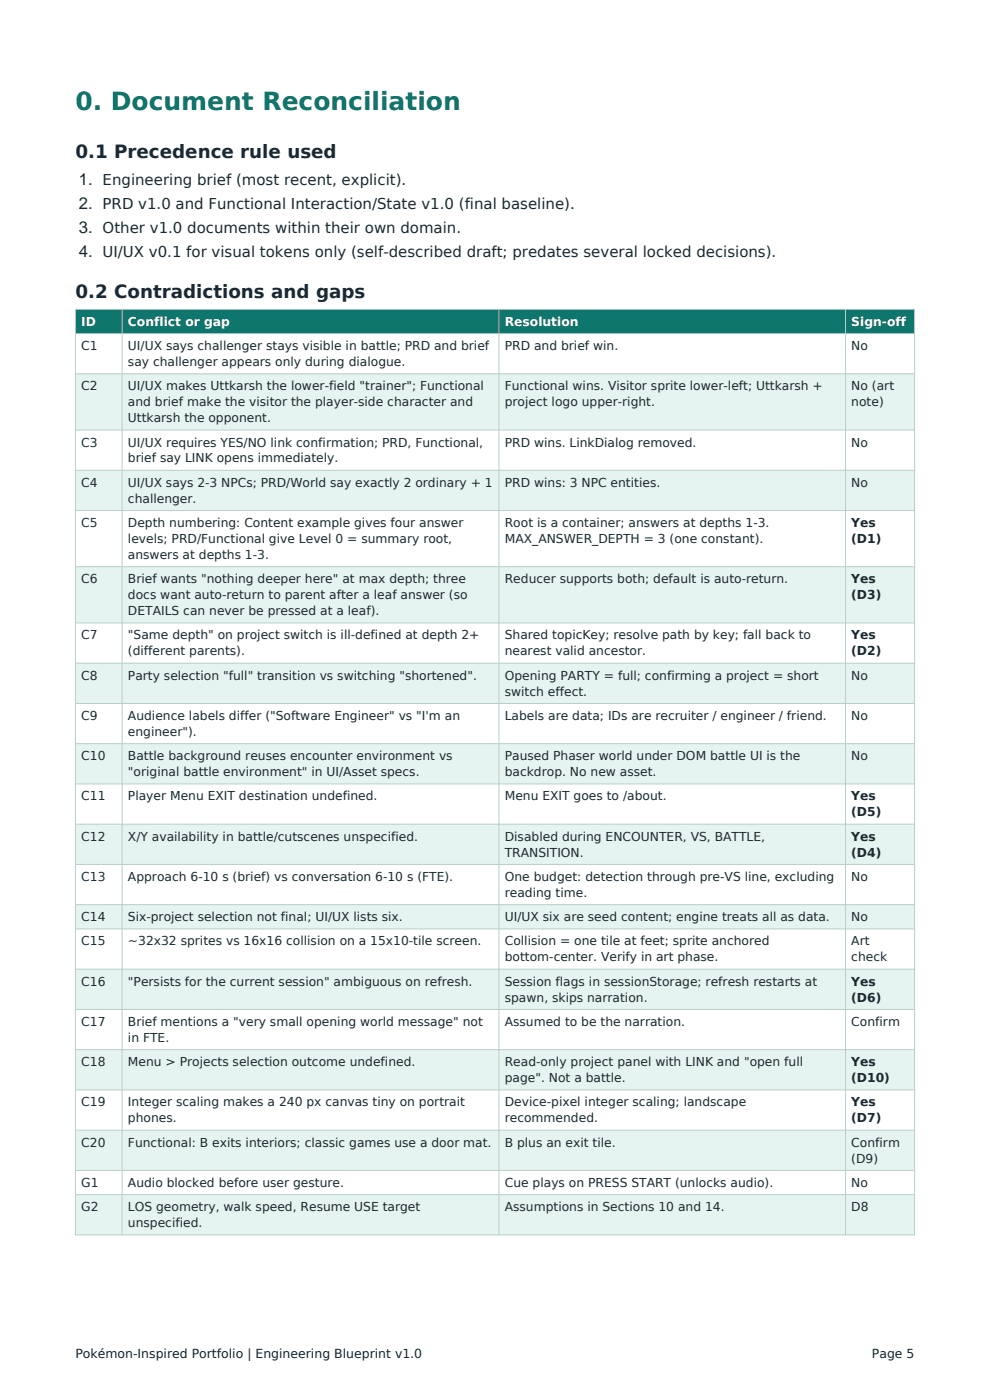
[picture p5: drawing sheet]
<svg xmlns="http://www.w3.org/2000/svg" width="210mm" height="297mm" viewBox="0 0 210 297" stroke-linecap="round" stroke-linejoin="round" font-family="sans-serif">
<defs><g id="words">
<text font-size="5.3" fill="#0f766e" x="16" y="23.3">0. Document Reconciliation</text>
<g font-size="3.9" fill="#1b2a2f">
<text x="16" y="33.5">0.1 Precedence rule used</text>
<text x="16" y="63.2">0.2 Contradictions and gaps</text>
</g>
<g font-size="3.5" fill="#1b2a2f">
<text x="16.7" y="39.2">1. Engineering brief (most recent, explicit).</text>
<text x="16.7" y="44.3">2. PRD v1.0 and Functional Interaction/State v1.0 (final baseline).</text>
<text x="16.7" y="49.4">3. Other v1.0 documents within their own domain.</text>
<text x="16.7" y="54.5">4. UI/UX v0.1 for visual tokens only (self-described draft; predates several locked decisions).</text>
</g>
<g font-size="2.6" fill="#fff">
<text x="17.2" y="69.1">ID</text>
<text x="27.1" y="69.1">Conflict or gap</text>
<text x="107.1" y="69.1">Resolution</text>
<text x="180.6" y="69.1">Sign-off</text>
</g>
<g font-size="2.6" fill="#1b2a2f">
<text x="17.2" y="74.3">C1</text>
<text x="27.1" y="74.3">UI/UX says challenger stays visible in battle; PRD and brief</text>
<text x="27.1" y="77.7">say challenger appears only during dialogue.</text>
<text x="107.1" y="74.3">PRD and brief win.</text>
<text x="180.6" y="74.3">No</text>
<text x="17.2" y="82.8">C2</text>
<text x="27.1" y="82.8">UI/UX makes Uttkarsh the lower-field &quot;trainer&quot;; Functional</text>
<text x="107.1" y="82.8">Functional wins. Visitor sprite lower-left; Uttkarsh +</text>
<text x="180.6" y="82.8">No (art</text>
<text x="27.1" y="86.2">and brief make the visitor the player-side character and</text>
<text x="27.1" y="89.6">Uttkarsh the opponent.</text>
<text x="107.1" y="86.2">project logo upper-right.</text>
<text x="180.6" y="86.2">note)</text>
<text x="17.2" y="94.7">C3</text>
<text x="27.1" y="94.7">UI/UX requires YES/NO link confirmation; PRD, Functional,</text>
<text x="107.1" y="94.7">PRD wins. LinkDialog removed.</text>
<text x="180.6" y="94.7">No</text>
<text x="27.1" y="98.1">brief say LINK opens immediately.</text>
<text x="17.2" y="103.3">C4</text>
<text x="27.1" y="103.3">UI/UX says 2-3 NPCs; PRD/World say exactly 2 ordinary + 1</text>
<text x="27.1" y="106.7">challenger.</text>
<text x="107.1" y="103.3">PRD wins: 3 NPC entities.</text>
<text x="180.6" y="103.3">No</text>
<text x="17.2" y="111.8">C5</text>
<text x="27.1" y="111.8">Depth numbering: Content example gives four answer</text>
<text x="107.1" y="111.8">Root is a container; answers at depths 1-3.</text>
<text x="180.6" y="111.8">Yes</text>
<text x="27.1" y="115.2">levels; PRD/Functional give Level 0 = summary root,</text>
<text x="27.1" y="118.6">answers at depths 1-3.</text>
<text x="107.1" y="115.2">MAX_ANSWER_DEPTH = 3 (one constant).</text>
<text x="180.6" y="115.2">(D1)</text>
<text x="17.2" y="123.7">C6</text>
<text x="27.1" y="123.7">Brief wants &quot;nothing deeper here&quot; at max depth; three</text>
<text x="107.1" y="123.7">Reducer supports both; default is auto-return.</text>
<text x="180.6" y="123.7">Yes</text>
<text x="27.1" y="127.1">docs want auto-return to parent after a leaf answer (so</text>
<text x="27.1" y="130.5">DETAILS can never be pressed at a leaf).</text>
<text x="180.6" y="127.1">(D3)</text>
<text x="17.2" y="135.7">C7</text>
<text x="27.1" y="135.7">&quot;Same depth&quot; on project switch is ill-defined at depth 2+</text>
<text x="107.1" y="135.7">Shared topicKey; resolve path by key; fall back to</text>
<text x="180.6" y="135.7">Yes</text>
<text x="27.1" y="139">(different parents).</text>
<text x="107.1" y="139">nearest valid ancestor.</text>
<text x="180.6" y="139">(D2)</text>
<text x="17.2" y="144.2">C8</text>
<text x="27.1" y="144.2">Party selection &quot;full&quot; transition vs switching &quot;shortened&quot;.</text>
<text x="107.1" y="144.2">Opening PARTY = full; confirming a project = short</text>
<text x="107.1" y="147.6">switch effect.</text>
<text x="180.6" y="144.2">No</text>
<text x="17.2" y="152.7">C9</text>
<text x="27.1" y="152.7">Audience labels differ (&quot;Software Engineer&quot; vs &quot;I'm an</text>
<text x="107.1" y="152.7">Labels are data; IDs are recruiter / engineer / friend.</text>
<text x="180.6" y="152.7">No</text>
<text x="17.2" y="161.3">C10</text>
<text x="27.1" y="156.1">engineer&quot;).</text>
<text x="27.1" y="161.3">Battle background reuses encounter environment vs</text>
<text x="107.1" y="161.3">Paused Phaser world under DOM battle UI is the</text>
<text x="180.6" y="161.3">No</text>
<text x="27.1" y="164.6">&quot;original battle environment&quot; in UI/Asset specs.</text>
<text x="107.1" y="164.6">backdrop. No new asset.</text>
<text x="17.2" y="169.8">C11</text>
<text x="27.1" y="169.8">Player Menu EXIT destination undefined.</text>
<text x="107.1" y="169.8">Menu EXIT goes to /about.</text>
<text x="180.6" y="169.8">Yes</text>
<text x="180.6" y="173.2">(D5)</text>
<text x="17.2" y="178.3">C12</text>
<text x="27.1" y="178.3">X/Y availability in battle/cutscenes unspecified.</text>
<text x="107.1" y="178.3">Disabled during ENCOUNTER, VS, BATTLE,</text>
<text x="180.6" y="178.3">Yes</text>
<text x="107.1" y="181.7">TRANSITION.</text>
<text x="180.6" y="181.7">(D4)</text>
<text x="17.2" y="186.9">C13</text>
<text x="27.1" y="186.9">Approach 6-10 s (brief) vs conversation 6-10 s (FTE).</text>
<text x="107.1" y="186.9">One budget: detection through pre-VS line, excluding</text>
<text x="107.1" y="190.3">reading time.</text>
<text x="180.6" y="186.9">No</text>
<text x="17.2" y="195.4">C14</text>
<text x="27.1" y="195.4">Six-project selection not final; UI/UX lists six.</text>
<text x="107.1" y="195.4">UI/UX six are seed content; engine treats all as data.</text>
<text x="180.6" y="195.4">No</text>
<text x="17.2" y="200.6">C15</text>
<text x="27.1" y="200.6">~32x32 sprites vs 16x16 collision on a 15x10-tile screen.</text>
<text x="107.1" y="200.6">Collision = one tile at feet; sprite anchored</text>
<text x="107.1" y="203.9">bottom-center. Verify in art phase.</text>
<text x="180.6" y="200.6">Art</text>
<text x="180.6" y="203.9">check</text>
<text x="17.2" y="209.1">C16</text>
<text x="27.1" y="209.1">&quot;Persists for the current session&quot; ambiguous on refresh.</text>
<text x="107.1" y="209.1">Session flags in sessionStorage; refresh restarts at</text>
<text x="180.6" y="209.1">Yes</text>
<text x="107.1" y="212.5">spawn, skips narration.</text>
<text x="180.6" y="212.5">(D6)</text>
<text x="17.2" y="217.6">C17</text>
<text x="27.1" y="217.6">Brief mentions a &quot;very small opening world message&quot; not</text>
<text x="27.1" y="221">in FTE.</text>
<text x="107.1" y="217.6">Assumed to be the narration.</text>
<text x="180.6" y="217.6">Confirm</text>
<text x="17.2" y="226.2">C18</text>
<text x="27.1" y="226.2">Menu &gt; Projects selection outcome undefined.</text>
<text x="107.1" y="226.2">Read-only project panel with LINK and &quot;open full</text>
<text x="180.6" y="226.2">Yes</text>
<text x="107.1" y="229.6">page&quot;. Not a battle.</text>
<text x="180.6" y="229.6">(D10)</text>
<text x="17.2" y="234.7">C19</text>
<text x="27.1" y="234.7">Integer scaling makes a 240 px canvas tiny on portrait</text>
<text x="27.1" y="238.1">phones.</text>
<text x="107.1" y="234.7">Device-pixel integer scaling; landscape</text>
<text x="107.1" y="238.1">recommended.</text>
<text x="180.6" y="234.7">Yes</text>
<text x="180.6" y="238.1">(D7)</text>
<text x="17.2" y="243.2">C20</text>
<text x="27.1" y="243.2">Functional: B exits interiors; classic games use a door mat.</text>
<text x="107.1" y="243.2">B plus an exit tile.</text>
<text x="180.6" y="243.2">Confirm</text>
<text x="17.2" y="251.8">G1</text>
<text x="27.1" y="251.8">Audio blocked before user gesture.</text>
<text x="107.1" y="251.8">Cue plays on PRESS START (unlocks audio).</text>
<text x="180.6" y="246.6">(D9)</text>
<text x="180.6" y="251.8">No</text>
<text x="17.2" y="256.9">G2</text>
<text x="27.1" y="256.9">LOS geometry, walk speed, Resume USE target</text>
<text x="107.1" y="256.9">Assumptions in Sections 10 and 14.</text>
<text x="180.6" y="256.9">D8</text>
<text x="27.1" y="260.3">unspecified.</text>
</g>
<g font-size="2.6" fill="#000667">
<text x="16" y="288">Pokémon-Inspired Portfolio | Engineering Blueprint v1.0</text>
<text x="185" y="288">Page 5</text>
</g>
</g></defs>
<path d="M16 65.6h178v5.2h-178z" fill-rule="evenodd" fill="#0f766e"/>
<g fill="#e6f4f1">
<path d="M16 79.3h178v11.9h-178z" fill-rule="evenodd"/>
<path d="M16 99.8h178v8.5h-178z" fill-rule="evenodd"/>
<path d="M16 120.2h178v12h-178z" fill-rule="evenodd"/>
<path d="M16 140.7h178v8.5h-178z" fill-rule="evenodd"/>
<path d="M16 157.8h178v8.5h-178z" fill-rule="evenodd"/>
<path d="M16 174.8h178v8.6h-178z" fill-rule="evenodd"/>
<path d="M16 191.9h178v5.2h-178z" fill-rule="evenodd"/>
<path d="M16 205.6h178v8.5h-178z" fill-rule="evenodd"/>
<path d="M16 222.7h178v8.5h-178z" fill-rule="evenodd"/>
<path d="M16 239.8h178v8.5h-178z" fill-rule="evenodd"/>
<path d="M16 253.4h178v8.6h-178z" fill-rule="evenodd"/>
</g>
<g fill="none" stroke="#b9cfcb" stroke-width=".21">
<path d="M16 65.6h178v196.4h-178zM16 70.8h178M16 79.3h178M25.9 65.6v196.4M105.8 65.6v196.4M179.4 65.6v196.4M16 91.2h178M16 99.8h178M16 108.3h178M16 120.2h178M16 132.2h178M16 140.7h178"/>
<path d="M16 149.2h178M16 157.8h178M16 166.3h178M16 174.8h178M16 183.4h178M16 191.9h178M16 197.1h178M16 205.6h178M16 214.1h178M16 222.7h178M16 231.2h178M16 239.8h178"/>
<path d="M16 248.3h178M16 253.4h178"/>
</g>
<use href="#words"/>
</svg>
